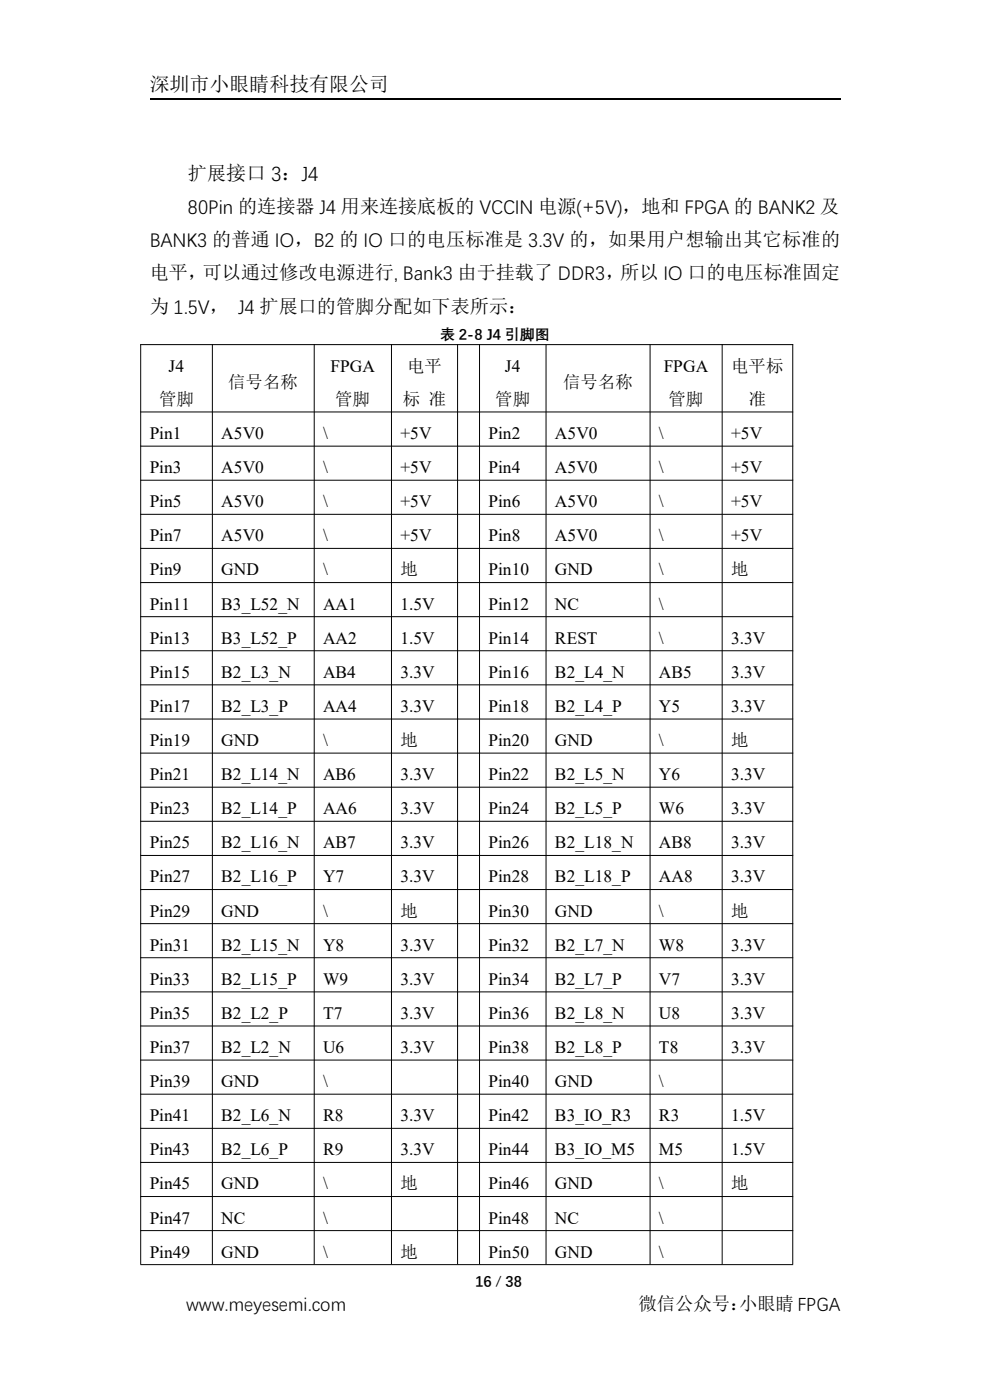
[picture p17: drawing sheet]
<svg xmlns="http://www.w3.org/2000/svg" width="210mm" height="297mm" viewBox="0 0 210 297" stroke-linecap="round" stroke-linejoin="round" font-family="sans-serif">
<defs><g id="words">
<text font-size="4.2" x="31.7" y="19.3">深圳市小眼睛科技有限公司</text>
<g font-size="4.1">
<text x="39.9" y="38.1">扩展接口 3：J4</text>
<text x="39.9" y="45.1">80Pin 的连接器 J4 用来连接底板的 VCCIN 电源(+5V)，地和 FPGA 的 BANK2 及</text>
<text x="31.7" y="52.2">BANK3 的普通 IO，B2 的 IO 口的电压标准是 3.3V 的，如果用户想输出其它标准的</text>
<text x="31.7" y="59.3">电平，可以通过修改电源进行, Bank3 由于挂载了 DDR3，所以 IO 口的电压标准固定</text>
<text x="31.7" y="66.4">为 1.5V， J4 扩展口的管脚分配如下表所示：</text>
</g>
<g font-size="3.9">
<text x="39.5" y="278">www.meyesemi.com</text>
<text x="135.5" y="278">微信公众号：</text>
<text x="156.8" y="278">小眼睛 FPGA</text>
</g>
<g font-size="3.7">
<text x="35.8" y="78.8">J4</text>
<text x="48.4" y="82.4">信号名称</text>
<text x="70.1" y="78.8">FPGA</text>
<text x="86.4" y="78.8">电平</text>
<text x="107.1" y="78.8">J4</text>
<text x="119.5" y="82.4">信号名称</text>
<text x="140.8" y="78.8">FPGA</text>
<text x="155.1" y="78.8">电平标</text>
<text x="33.7" y="85.9">管脚</text>
<text x="71.1" y="85.9">管脚</text>
<text x="85.4" y="85.9">标 准</text>
<text x="105.1" y="85.9">管脚</text>
<text x="141.8" y="85.9">管脚</text>
<text x="158.8" y="85.9">准</text>
<text x="31.7" y="93.2">Pin1</text>
<text x="46.9" y="93.2">A5V0</text>
<text x="68.6" y="93.2">\</text>
<text x="85" y="93.2">+5V</text>
<text x="103.6" y="93.2">Pin2</text>
<text x="117.7" y="93.2">A5V0</text>
<text x="139.8" y="93.2">\</text>
<text x="155.1" y="93.2">+5V</text>
<text x="31.7" y="100.4">Pin3</text>
<text x="46.9" y="100.4">A5V0</text>
<text x="68.6" y="100.4">\</text>
<text x="85" y="100.4">+5V</text>
<text x="103.6" y="100.4">Pin4</text>
<text x="117.7" y="100.4">A5V0</text>
<text x="139.8" y="100.4">\</text>
<text x="155.1" y="100.4">+5V</text>
<text x="31.7" y="107.6">Pin5</text>
<text x="46.9" y="107.6">A5V0</text>
<text x="68.6" y="107.6">\</text>
<text x="85" y="107.6">+5V</text>
<text x="103.6" y="107.6">Pin6</text>
<text x="117.7" y="107.6">A5V0</text>
<text x="139.8" y="107.6">\</text>
<text x="155.1" y="107.6">+5V</text>
<text x="31.7" y="114.8">Pin7</text>
<text x="46.9" y="114.8">A5V0</text>
<text x="68.6" y="114.8">\</text>
<text x="85" y="114.8">+5V</text>
<text x="103.6" y="114.8">Pin8</text>
<text x="117.7" y="114.8">A5V0</text>
<text x="139.8" y="114.8">\</text>
<text x="155.1" y="114.8">+5V</text>
<text x="31.7" y="122.1">Pin9</text>
<text x="46.9" y="122.1">GND</text>
<text x="68.6" y="122.1">\</text>
<text x="85" y="122.1">地</text>
<text x="103.6" y="122.1">Pin10</text>
<text x="117.7" y="122.1">GND</text>
<text x="139.8" y="122.1">\</text>
<text x="155.1" y="122.1">地</text>
<text x="31.7" y="129.3">Pin11</text>
<text x="46.9" y="129.3">B3_L52_N</text>
<text x="68.6" y="129.3">AA1</text>
<text x="85" y="129.3">1.5V</text>
<text x="103.6" y="129.3">Pin12</text>
<text x="117.7" y="129.3">NC</text>
<text x="139.8" y="129.3">\</text>
<text x="31.7" y="136.5">Pin13</text>
<text x="46.9" y="136.5">B3_L52_P</text>
<text x="68.6" y="136.5">AA2</text>
<text x="85" y="136.5">1.5V</text>
<text x="103.6" y="136.5">Pin14</text>
<text x="117.7" y="136.5">REST</text>
<text x="139.8" y="136.5">\</text>
<text x="155.1" y="136.5">3.3V</text>
<text x="31.7" y="143.8">Pin15</text>
<text x="46.9" y="143.8">B2_L3_N</text>
<text x="68.6" y="143.8">AB4</text>
<text x="85" y="143.8">3.3V</text>
<text x="103.6" y="143.8">Pin16</text>
<text x="117.7" y="143.8">B2_L4_N</text>
<text x="139.8" y="143.8">AB5</text>
<text x="155.1" y="143.8">3.3V</text>
<text x="31.7" y="151">Pin17</text>
<text x="46.9" y="151">B2_L3_P</text>
<text x="68.6" y="151">AA4</text>
<text x="85" y="151">3.3V</text>
<text x="103.6" y="151">Pin18</text>
<text x="117.7" y="151">B2_L4_P</text>
<text x="139.8" y="151">Y5</text>
<text x="155.1" y="151">3.3V</text>
<text x="31.7" y="158.3">Pin19</text>
<text x="46.9" y="158.3">GND</text>
<text x="68.6" y="158.3">\</text>
<text x="85" y="158.3">地</text>
<text x="103.6" y="158.3">Pin20</text>
<text x="117.7" y="158.3">GND</text>
<text x="139.8" y="158.3">\</text>
<text x="155.1" y="158.3">地</text>
<text x="31.7" y="165.5">Pin21</text>
<text x="46.9" y="165.5">B2_L14_N</text>
<text x="68.6" y="165.5">AB6</text>
<text x="85" y="165.5">3.3V</text>
<text x="103.6" y="165.5">Pin22</text>
<text x="117.7" y="165.5">B2_L5_N</text>
<text x="139.8" y="165.5">Y6</text>
<text x="155.1" y="165.5">3.3V</text>
<text x="31.7" y="172.7">Pin23</text>
<text x="46.9" y="172.7">B2_L14_P</text>
<text x="68.6" y="172.7">AA6</text>
<text x="85" y="172.7">3.3V</text>
<text x="103.6" y="172.7">Pin24</text>
<text x="117.7" y="172.7">B2_L5_P</text>
<text x="139.8" y="172.7">W6</text>
<text x="155.1" y="172.7">3.3V</text>
<text x="31.7" y="180">Pin25</text>
<text x="46.9" y="180">B2_L16_N</text>
<text x="68.6" y="180">AB7</text>
<text x="85" y="180">3.3V</text>
<text x="103.6" y="180">Pin26</text>
<text x="117.7" y="180">B2_L18_N</text>
<text x="139.8" y="180">AB8</text>
<text x="155.1" y="180">3.3V</text>
<text x="31.7" y="187.2">Pin27</text>
<text x="46.9" y="187.2">B2_L16_P</text>
<text x="68.6" y="187.2">Y7</text>
<text x="85" y="187.2">3.3V</text>
<text x="103.6" y="187.2">Pin28</text>
<text x="117.7" y="187.2">B2_L18_P</text>
<text x="139.8" y="187.2">AA8</text>
<text x="155.1" y="187.2">3.3V</text>
<text x="31.7" y="194.5">Pin29</text>
<text x="46.9" y="194.5">GND</text>
<text x="68.6" y="194.5">\</text>
<text x="85" y="194.5">地</text>
<text x="103.6" y="194.5">Pin30</text>
<text x="117.7" y="194.5">GND</text>
<text x="139.8" y="194.5">\</text>
<text x="155.1" y="194.5">地</text>
<text x="31.7" y="201.7">Pin31</text>
<text x="46.9" y="201.7">B2_L15_N</text>
<text x="68.6" y="201.7">Y8</text>
<text x="85" y="201.7">3.3V</text>
<text x="103.6" y="201.7">Pin32</text>
<text x="117.7" y="201.7">B2_L7_N</text>
<text x="139.8" y="201.7">W8</text>
<text x="155.1" y="201.7">3.3V</text>
<text x="31.7" y="208.9">Pin33</text>
<text x="46.9" y="208.9">B2_L15_P</text>
<text x="68.6" y="208.9">W9</text>
<text x="85" y="208.9">3.3V</text>
<text x="103.6" y="208.9">Pin34</text>
<text x="117.7" y="208.9">B2_L7_P</text>
<text x="139.8" y="208.9">V7</text>
<text x="155.1" y="208.9">3.3V</text>
<text x="31.7" y="216.2">Pin35</text>
<text x="46.9" y="216.2">B2_L2_P</text>
<text x="68.6" y="216.2">T7</text>
<text x="85" y="216.2">3.3V</text>
<text x="103.6" y="216.2">Pin36</text>
<text x="117.7" y="216.2">B2_L8_N</text>
<text x="139.8" y="216.2">U8</text>
<text x="155.1" y="216.2">3.3V</text>
<text x="31.7" y="223.4">Pin37</text>
<text x="46.9" y="223.4">B2_L2_N</text>
<text x="68.6" y="223.4">U6</text>
<text x="85" y="223.4">3.3V</text>
<text x="103.6" y="223.4">Pin38</text>
<text x="117.7" y="223.4">B2_L8_P</text>
<text x="139.8" y="223.4">T8</text>
<text x="155.1" y="223.4">3.3V</text>
<text x="31.7" y="230.6">Pin39</text>
<text x="46.9" y="230.6">GND</text>
<text x="68.6" y="230.6">\</text>
<text x="103.6" y="230.6">Pin40</text>
<text x="117.7" y="230.6">GND</text>
<text x="139.8" y="230.6">\</text>
<text x="31.7" y="237.8">Pin41</text>
<text x="46.9" y="237.8">B2_L6_N</text>
<text x="68.6" y="237.8">R8</text>
<text x="85" y="237.8">3.3V</text>
<text x="103.6" y="237.8">Pin42</text>
<text x="117.7" y="237.8">B3_IO_R3</text>
<text x="139.8" y="237.8">R3</text>
<text x="155.1" y="237.8">1.5V</text>
<text x="31.7" y="245.1">Pin43</text>
<text x="46.9" y="245.1">B2_L6_P</text>
<text x="68.6" y="245.1">R9</text>
<text x="85" y="245.1">3.3V</text>
<text x="103.6" y="245.1">Pin44</text>
<text x="117.7" y="245.1">B3_IO_M5</text>
<text x="139.8" y="245.1">M5</text>
<text x="155.1" y="245.1">1.5V</text>
<text x="31.7" y="252.3">Pin45</text>
<text x="46.9" y="252.3">GND</text>
<text x="68.6" y="252.3">\</text>
<text x="85" y="252.3">地</text>
<text x="103.6" y="252.3">Pin46</text>
<text x="117.7" y="252.3">GND</text>
<text x="139.8" y="252.3">\</text>
<text x="155.1" y="252.3">地</text>
<text x="31.7" y="259.6">Pin47</text>
<text x="46.9" y="259.6">NC</text>
<text x="68.6" y="259.6">\</text>
<text x="103.6" y="259.6">Pin48</text>
<text x="117.7" y="259.6">NC</text>
<text x="139.8" y="259.6">\</text>
<text x="31.7" y="266.8">Pin49</text>
<text x="46.9" y="266.8">GND</text>
<text x="68.6" y="266.8">\</text>
<text x="85" y="266.8">地</text>
<text x="103.6" y="266.8">Pin50</text>
<text x="117.7" y="266.8">GND</text>
<text x="139.8" y="266.8">\</text>
</g>
<g font-size="3.2">
<text x="93.3" y="72">表 2-8 J4 引脚图</text>
<text x="100.8" y="272.9">16 / 38</text>
</g>
</g></defs>
<path d="M31.7 21h146.6" fill="none" stroke="#000" stroke-width=".25"/>
<g fill="none" stroke="#000" stroke-width=".21">
<path d="M29.8 73.1h138.5M29.8 73v195.2M45 73v195.2M66.7 73v195.2M83 73v195.2M97.1 73v195.2M101.7 73v195.2M115.8 73v195.2M137.9 73v195.2M153.2 73v195.2M168.2 73v195.2M29.8 87.4h138.5"/>
<path d="M29.8 94.6h138.5M29.8 101.9h138.5M29.8 109.1h138.5M29.8 116.3h138.5M29.8 123.6h138.5M29.8 130.8h138.5M29.8 138.1h138.5M29.8 145.3h138.5M29.8 152.5h138.5M29.8 159.8h138.5M29.8 167h138.5M29.8 174.2h138.5"/>
<path d="M29.8 181.5h138.5M29.8 188.7h138.5M29.8 195.9h138.5M29.8 203.2h138.5M29.8 210.4h138.5M29.8 217.7h138.5M29.8 224.9h138.5M29.8 232.1h138.5M29.8 239.4h138.5M29.8 246.6h138.5M29.8 253.8h138.5M29.8 261.1h138.5"/>
<path d="M29.8 268.3h138.5"/>
</g>
<use href="#words"/>
</svg>
